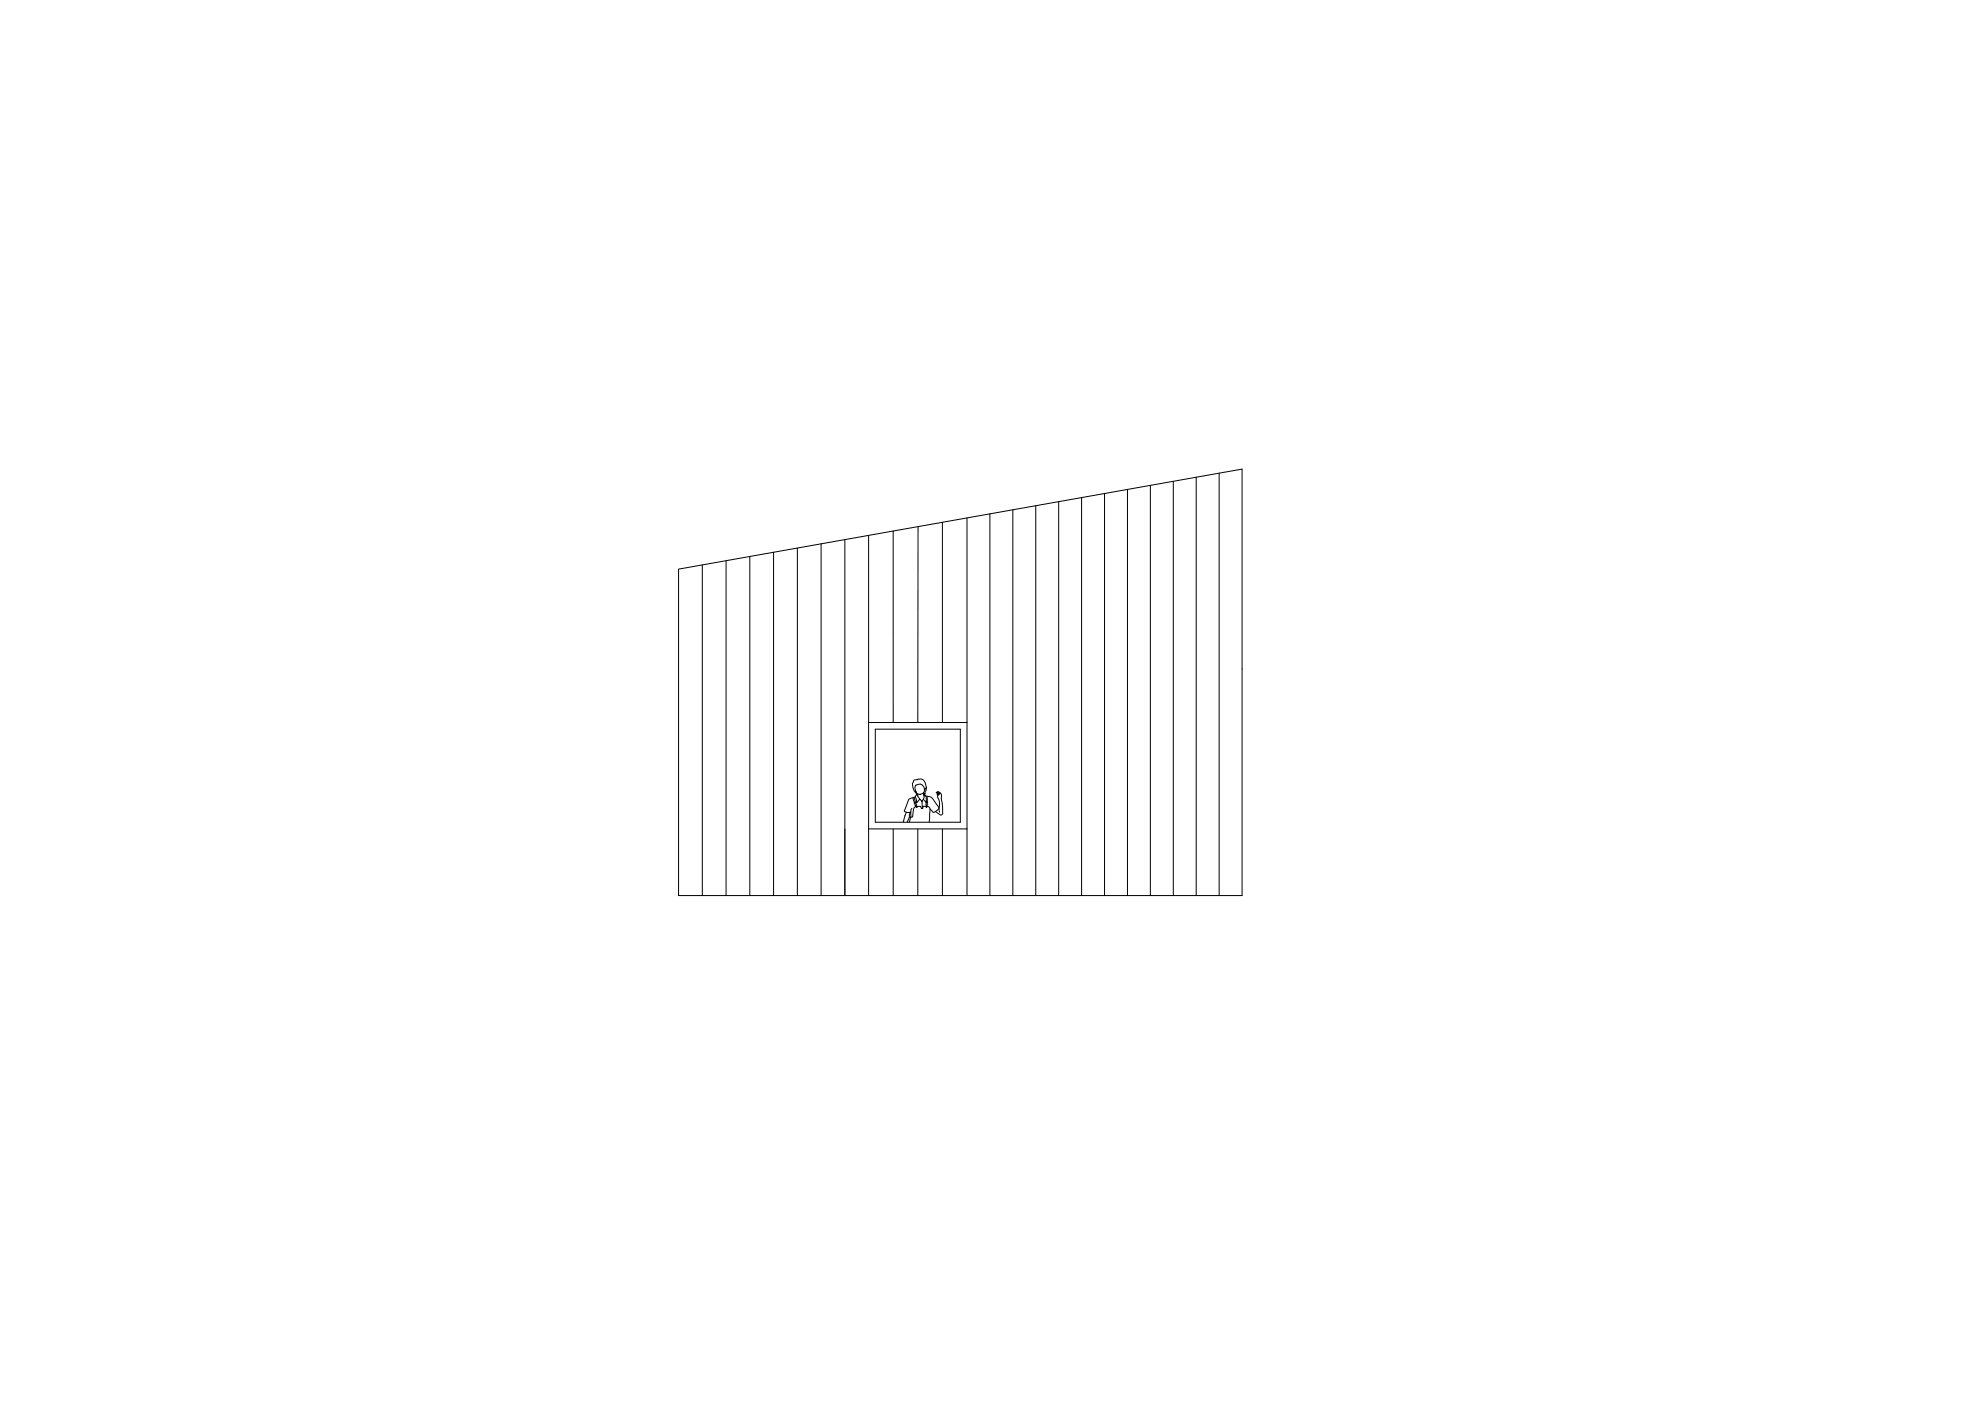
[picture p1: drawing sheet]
<svg xmlns="http://www.w3.org/2000/svg" width="594mm" height="420mm" viewBox="0 0 594 420" stroke-linecap="round" stroke-linejoin="round" font-family="sans-serif">
<!-- layer: prospetto 2 -->
<g fill="none" stroke="#000" stroke-width=".3">
<path d="M267.9 159.3v57.4M275.3 157.9l-.1 58.8M282.6 156.6v60.1M290 155.3v113.3M296.9 154.1v114.5M303.7 152.9v115.7M310.6 151.7v116.9M317.5 150.4v118.2M324.4 149.2v119.4M331.2 148v120.6M338.1 146.8v121.8M345 145.6v123"/>
<path d="M351.9 144.3v124.3M358.7 143.1v125.5M365.6 141.9v126.7M203.5 170.7l169-30v127.9h-169zM210.6 169.4v99.2M217.7 168.2v100.4M224.9 166.9v101.7M232 165.6v103M239.1 164.4v104.2M246.2 163.1v105.5M253.4 161.8v106.8M260.5 160.6v108"/>
<path d="M260.5 216.7h29.5M262.5 218.7h25.5v27.9h-25.5zM260.5 248.6h29.5M267.9 248.6v20M275.2 248.6v20M282.6 248.6v20M203.5 268.6h.1"/>
</g>
<!-- layer: PERSONE -->
<g fill="none" stroke="#000" stroke-width=".3">
<path d="M273.7 239.3l.5 1.4M274.1 239.1l.4 1.5M274.4 237.2l.3 .2M274.5 235.6l.2-.1a1.56 1.56 0 0 1 2.5 .5 1.56 1.56 0 0 1-1.3 2.2h-.4a2.19 2.19 0 0 1-1-2.6zM274.5 239l-2 .7-1.3 3.5a1.67 1.67 0 0 0 1.9 .3M275.2 238.7l-.3-.5a1.13 1.13 0 0 0-.1 1.6l.1 .9 .9-.9h.2M277 237.7l.1 1.4-.6 1.3a3.8 3.8 0 0 1-1.3-2.3M277.1 238.1h.3v-.8l.3-.2a4 4 0 0 0-.9-3.3l-.6-.2-2 .3a2.79 2.79 0 0 0 .5 3.9l.2 .4M277.2 238.7l-.2-.6 .7 .8 .1 1.7-.9-.9M277.6 236.3l-.1 .4h-.3M277.6 238.7a3 3 0 0 1 3.1 2.2l.9 1.4M278 238.8l.1 1.7"/>
<path d="M281.2 238.5v.8a4.5 4.5 0 0 1 .4 3.4l.2 .9M281.3 237.7h-.6a1.01 1.01 0 0 1 1.3 0 1.01 1.01 0 0 1 .3 1.2l.4 5.2-.7 .3-1.4-1M281.4 237.6l-.3 .2 .1 .6M281.5 237.7l-.3 .7 .2-.2M281.7 237.8l-.3 .6 .5-.4M271.8 243.6l-.9 3M273 243.6l-.3 1.5-.6 1.5M273.5 242.4l-.3 .4v2.2M274.2 240.7h.5l-.4 .2zM274.6 240.8l.3 .8-.2 .1-.4-.8M274.7 241.8l.2-.1 .2 .4-.3-.1zM274.7 241.9l-.3 .1a4 4 0 0 0-.7 2.9l-.6 .1-.4 1.6"/>
<path d="M276.5 240.4l.1 2.1M277.7 240.7l.1 .9 .3-.2v-.7M277.7 241.8h-.9l-.1 .7h-.3l-.3-.7-1.1 .1M277.8 241.6h.2l-.1 .6zM277.8 240.4l.3 .3-.4-.1M278 241.9h.5l.3 .4-.2 4.2M281.6 242.5l-.8 .7a.68 .68 0 0 1-1.1 .2l-.8-.8"/>
</g>
</svg>
